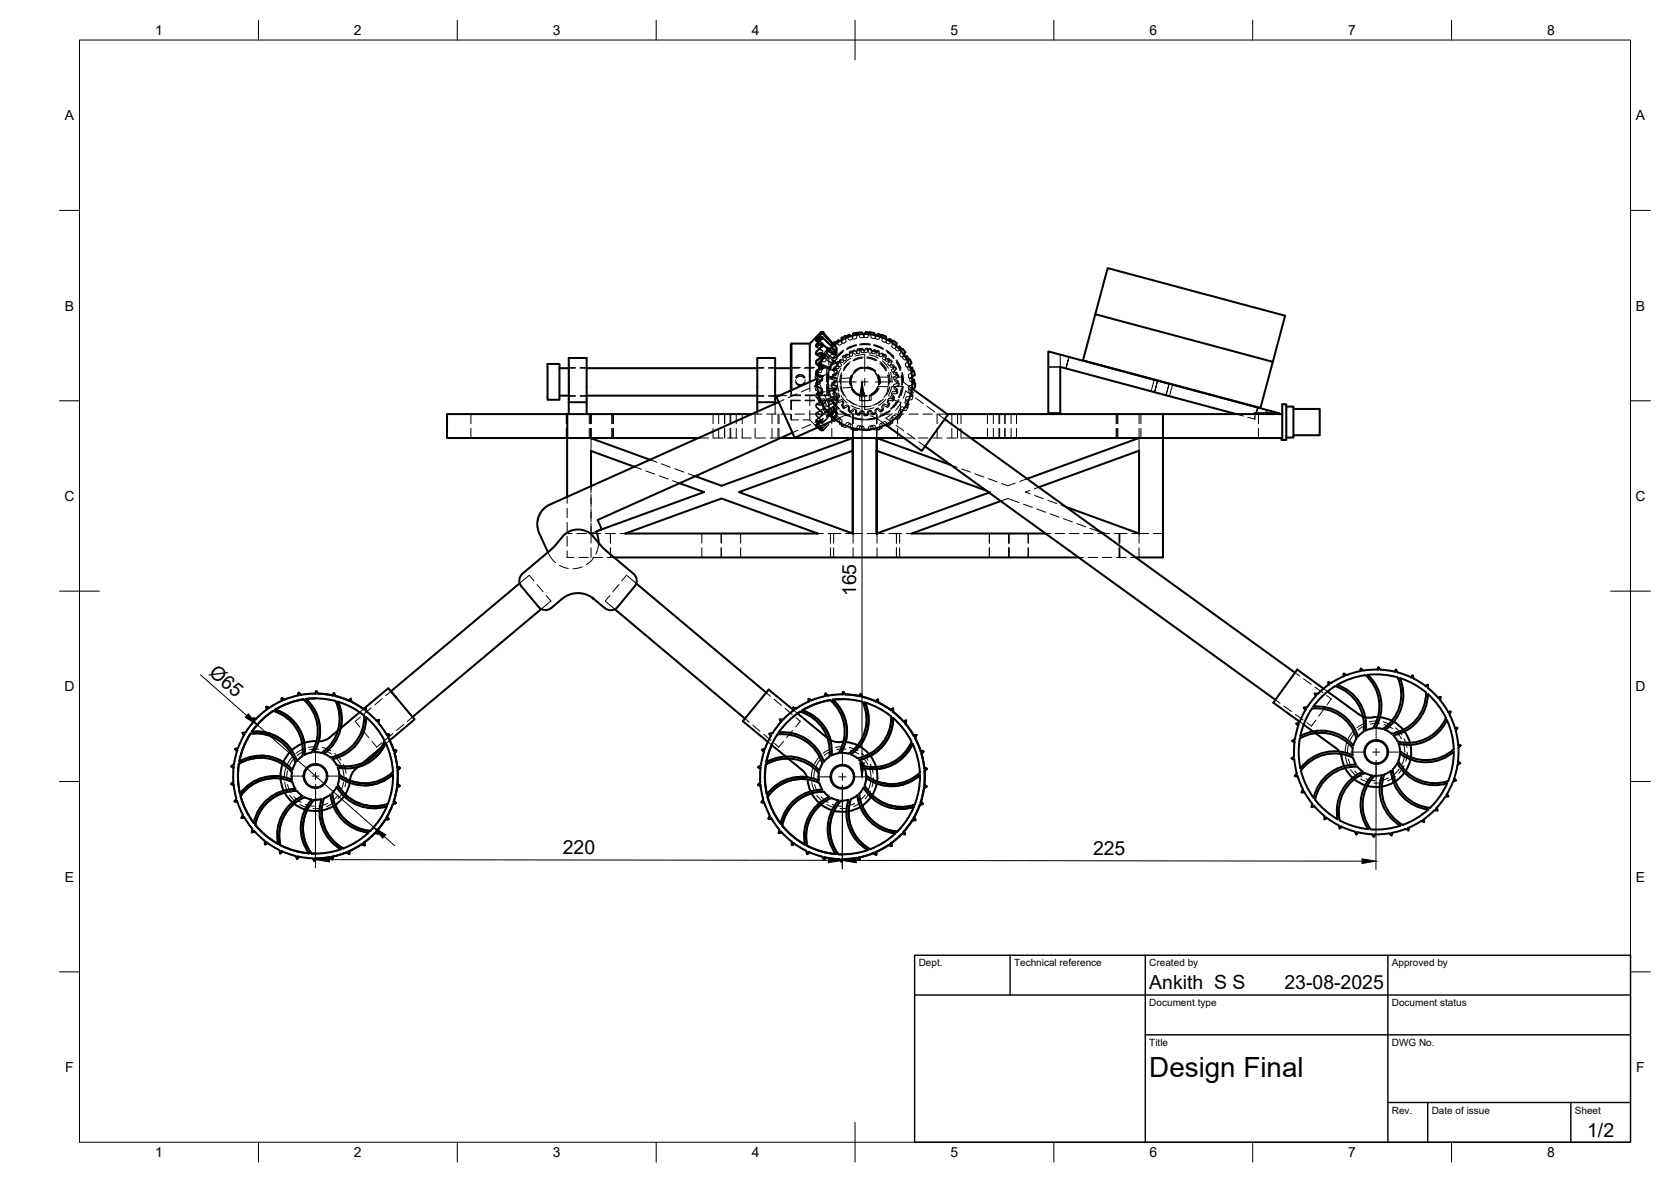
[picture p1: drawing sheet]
<svg xmlns="http://www.w3.org/2000/svg" width="420mm" height="297mm" viewBox="0 0 420 297" stroke-linecap="round" stroke-linejoin="round" font-family="sans-serif">
<defs><g id="words">
<text font-size="7" x="289" y="270.6">Design Final</text>
<g font-size="4.9">
<text x="215.3" y="149.8" transform="rotate(-90 215.3 149.8)">165</text>
<text x="52.4" y="169.3" transform="rotate(41 52.4 169.3)">Ø65</text>
<text x="141.5" y="214.7">220</text>
<text x="274.8" y="214.8">225</text>
<text x="289" y="248.5">Ankith S S</text>
<text x="323" y="248.5">23-08-2025</text>
<text x="399.1" y="285.7">1/2</text>
</g>
<g font-size="3.5">
<text x="39" y="8.8">1</text>
<text x="89" y="8.8">2</text>
<text x="139" y="8.8">3</text>
<text x="189" y="8.8">4</text>
<text x="239" y="8.8">5</text>
<text x="289" y="8.8">6</text>
<text x="339" y="8.8">7</text>
<text x="389" y="8.8">8</text>
<text x="16.3" y="30.2">A</text>
<text x="411.3" y="30.2">A</text>
<text x="16.3" y="78">B</text>
<text x="411.3" y="78">B</text>
<text x="16.2" y="125.9">C</text>
<text x="411.2" y="125.9">C</text>
<text x="16.2" y="173.7">D</text>
<text x="411.2" y="173.7">D</text>
<text x="16.3" y="221.6">E</text>
<text x="411.3" y="221.6">E</text>
<text x="16.4" y="269.4">F</text>
<text x="411.4" y="269.4">F</text>
<text x="39" y="290.8">1</text>
<text x="89" y="290.8">2</text>
<text x="139" y="290.8">3</text>
<text x="189" y="290.8">4</text>
<text x="239" y="290.8">5</text>
<text x="289" y="290.8">6</text>
<text x="339" y="290.8">7</text>
<text x="389" y="290.8">8</text>
</g>
<g font-size="2.5">
<text x="231" y="242.9">Dept.</text>
<text x="255" y="242.9">Technical reference</text>
<text x="289" y="242.9">Created by</text>
<text x="350" y="242.9">Approved by</text>
<text x="289" y="252.8">Document type</text>
<text x="350" y="252.8">Document status</text>
<text x="289" y="262.9">Title</text>
<text x="350" y="262.9">DWG No.</text>
<text x="350" y="279.9">Rev.</text>
<text x="360" y="279.9">Date of issue</text>
<text x="396" y="279.9">Sheet</text>
</g>
</g></defs>
<!-- layer: Visible -->
<g fill="none" stroke="#000" stroke-width=".51">
<path d="M275.4 79l44.6 11.9-3.1 11.6-44.6-11.9zM275.4 79l3.1-11.6 1.5 .4 43.1 11.5-3.1 11.6M137.7 91.5h3v9h-3zM140.7 92.5h2.3M140.7 99.4h2.3M147.5 92.5h42.9M147.5 99.4h42.9M194.9 92.5h3.9M194.9 99.4h1M199 86.3l-.2 .2v11.6M199 86.3v11.8M199 86.3h4.6"/>
<path d="M203.6 86.3v9.7M205.4 95.2l-10.2 4.5 4.6 10.3 10.2-4.6M205.7 92.9l-.2 .1-.2 1 .2 .2h-.1a.62 .62 0 0 1 .1-1M205.8 93l-.1 .1M206.5 83.4l-1.3 1.5 1.3-1.2v.2l-1 1.1a.4 .4 0 0 0-.2 .6l1.2-.9v.5l-1 1.1a.46 .46 0 0 0-.2 .7l1.2-.6a1.58 1.58 0 0 1-.7 1.5l-.1 .1a.64 .64 0 0 0-.4 1l1.2-.3v.8l-.7 .8a.66 .66 0 0 0-.6 .5 .66 .66 0 0 0 .2 .6h.9M206.5 83.7h.3v.2h-.3M206.5 84.7l.3 .1v.3l-.3 .1M206.5 86.4l.3 .2v.4l-.3 .1M206.5 88.7l.3 .2v.5l-.3 .1M206.5 83.4h.3M206.5 83.4l-2.9 2.9M206.6 90.1l-.4 .9 .2 .3"/>
<path d="M206.7 83.4h.1M206.8 88.8l.7 .4M206.8 86.5l1.5 1.2M206.8 83.4l3 3.3M206.8 83.7l2.9 3.1M206.8 84.8l2.4 2.4M206.9 90.1h-.3M208.4 87.6h.4M208.4 87.5l-.6 .8 .1 .3M209.4 86.3l.6-.2 .1 .4M210.8 85.5l.4 .2M210.8 85.5l-.8 .6"/>
<path d="M212.7 84.6l-.2-.1-.9 .4v.6M213.6 84.1l.4 .4M213.6 84.2l-.9 .3-.1 .4M215.6 83.8l-.2-.2-.8 .2-.2 .6M217 84l-.3-.5-.3 .1a.6 .6 0 0 0-.9 .5M218.7 83.7v-.1l-1-.1-.3 .5M218.8 83.6l-.3 .4M218.9 83.5l.3 .1a.61 .61 0 0 1 .8 .7M220.4 84.3l.4-.3 .9 .4M222.8 84.6v.7M222.8 84.6l-.9-.4-.5 .5M223.2 85.5l.4-.3 .9 .5"/>
<path d="M224.1 86l.6-.3 .8 .5M224.5 85.7v.1M225.4 86.2l-.1 .7M225.6 87.2l.5-.1 .7 .7M227 87.7l-.7 .2M227 87.7l.6 .8-.3 .7M227.5 89.5h.6l.4 .8M228 90.3a.82 .82 0 0 1 1 .5 .82 .82 0 0 1-.3 1M228.8 92.3l.5 .1 .3 .8M229.1 93.1a.83 .83 0 0 1 .8 .7 .83 .83 0 0 1-.6 .9M229.4 95.2l.4 .3 .1 .8M229.4 96l.7 .4"/>
<path d="M230.1 96.4l-.1 1-.7 .2 9.1 6.6-6.6 9.1-9.1-6.5M112.4 104.1h30.2v6h-30.2zM142.6 110.1v14.7M142.6 104.1h46.4M142.6 110.1h33M143 104.1v-3h4.5v3M143 101.1v-11.1h4.5v11.1M148.6 110.1l14.8 5.4M159.5 117.3l-10.9-4v8.9M190.4 101.1v-11.1h4.5v11.1M190.4 101.1h4.5M190.4 101.1v2.3"/>
<path d="M194.9 101.1v.3M195.8 101l-57.5 25.8a5.4 5.4 0 0 0-2.7 7.2l2.2 4.8M196.2 110.1h31.1M199.2 108.7l-48.9 22 1 2.3-1.4 .6 .5 1.4 .1 1.4M214.4 110.1v24l-28.6-10.4 28.6-10.4v-3.2l-33 12-6.6-2.4M220.4 110.1v24v-20.8M220.4 113.3l27.6 10M220.4 110.1v3.2M220.4 110.1l18.7 6.8M232.6 112.2l88.1 63.7M237.5 105.3l88.1 63.7M238.2 104.1h54.2"/>
<path d="M286.4 110.1l-28.1 10.2M292.4 104.1h30v6.5h-.2v-.5M292.4 104.1v36h-6.8M310.8 104.1l-44.2-11.9v11.6h-3v-15.5l57.9 15.5h-5.9v.3M322.4 104.1v-2.5h1v9h-1v-.5h-78.3M323.4 102.2h1.8v7.8h-1.8M325.2 102.8h6.6v6.6h-6.6M141.6 134.6l-2.9 3.4-7.3 6.2a2.25 2.25 0 0 0-.3 3.1M149 134.6l3 3.4 7.3 6.2a2.25 2.25 0 0 1 .3 3.2l-4.3 5.2a2.25 2.25 0 0 1-3.2 .2M149 134.6a5.2 5.2 0 0 0-7.3 0M157.2 134.1l24.2-8.8 24.2 8.8zM170.9 121.4l6.1 2.3-26.4 9.6"/>
<path d="M248.7 123.8l-28.3 10.3M251.6 125.9l-22.4 8.2h33.7M261.2 122.4l25.2-9.1v20.8l-18.4-6.7M276.9 133.8l.7 .3h-.3M130.7 146.6l-32.4 27.1 1.5 1.8M131.1 147.3l4.3 5.2a2.25 2.25 0 0 0 3.2 .3l2.7-2.3M136.1 153.1l-32.4 27.1M141.3 150.5a6.2 6.2 0 0 1 8 0M149.3 150.5l-.4-.3 3.2 2.7M154.4 140.1h116.8M154.6 153.1l32.7 27.5 .3-.4M160 146.6l32.7 27.5"/>
<path d="M67 177.6l.7 .3M67.7 177.9l-.8-.3 .1 .5 .2 .1-2.8 2.4M69.2 178.3a10.6 10.6 0 0 1 7.3 8.4l1.5-.4 1.6-.1M70.8 175.4l.8 .4M70.8 175.4h.1M71 176l-3.3 1.8M71.5 175.8l-.7-.4v.5l.2 .2M75.1 174.1l.6 .5M75.7 174.6l-.6-.5-.2 .5 .2 .1-3.5 1.1M76.9 175.7a10.7 10.7 0 0 1 2.1 13.3l1.9 .2a10.4 10.4 0 0 0 3.5-13M76.9 175.7a19.5 19.5 0 0 1 7.5 .5M76.9 175.7a10.5 10.5 0 0 1 3.2 10.6l1.4-.2a8.7 8.7 0 0 0 3.4-2.5"/>
<path d="M79.3 174.3l-3.6 .3M79.3 175.5l-2.4 .2M79.4 174.3l-.1-.2 .2-.4 .5 .6M79.5 173.7l.6 .6M79.5 173.7h.1M80 174.3l3.7 .5M83.7 174.8l-.1-.3 .3-.3 .4 .7M84 174.2l.3 .7M84 174.2h.1M84.3 174.9l3.6 1.2M84.3 174.9l3.5 1.3v-.3l.4-.3 .2 .8M85 176.3a19.1 19.1 0 0 1 6.6 3.6 10.4 10.4 0 0 1-8.5 10.4l-1.6-.9a10.7 10.7 0 0 0 3.5-13.1z"/>
<path d="M85 176.3a10.7 10.7 0 0 1 .7 6.7l4.7-4M88.2 175.6l.2 .8M88.4 176.4l3.2 1.9v-.2l.4-.3v.9l2.8 2.6v-.3l.5-.1-.1 .8M88.4 176.4l3 1.8M91.4 178.2l6.2-5.3 6.6 7.9-6.2 5.3M199.5 177.8h.1M199.6 178.5l-6.3-5.2-6.5 7.9 6.3 5.2M200.2 178.1l-.8-.3 .1 .5 .2 .1-2.8 2.4h-.9l.2 .5h.3l-2.3 2.9-.8 .1 .3 .5h.2l-1.5 3.3M200.5 179.3l7.5 6.2M201.2 178.8l-.6 .5M201.7 178.5a10.7 10.7 0 0 1 7.4 11.4l1.8-.6M201.7 178.5a10.7 10.7 0 0 1 7.1 7.5"/>
<path d="M203.3 175.6l.7 .4M203.3 175.6h.1M203.5 176.2l-3.3 1.8-.7-.2M204 176l-.7-.4-.1 .5 .3 .2M207.6 174.3l.6 .5M208.2 174.8l-.7-.5-.1 .5 .2 .1-3.6 1.1M208.7 175.9a10.4 10.4 0 0 1 2.2 13.4M208.8 175.9a19.5 19.5 0 0 0-7.1 2.6M208.8 175.9a19.5 19.5 0 0 0-7 2.6M209.4 175.8a10.7 10.7 0 0 1 2.1 13.4l1.9 .2a10.4 10.4 0 0 0 3.5-13 19.2 19.2 0 0 0-7.5-.6 10.7 10.7 0 0 1 3.3 10.7M211.8 175.7l-2.4 .1M211.8 174.5h.1"/>
<path d="M211.9 174.5l-.1-.2 .2-.5 .5 .7M211.9 174.5l-3.7 .3M212 173.8l.5 .7 3.7 .4-3.6-.4M212 173.8v.1M216.5 174.4l.3 .7-.4-.7-.3 .3 .1 .3M216.8 175.1l3.5 1.2M216.9 175.1l3.4 1.2M217.5 176.5a10.7 10.7 0 0 1-1.4 11M220.3 176.3v-.2l.4-.3 .2 .8M220.7 175.8l.2 .8 3.2 1.9M220.9 176.6l3.2 1.9M224 178.5v-.2l.5-.3v.9l2.8 2.5"/>
<path d="M224.5 178.1l.1 .8 2.7 2.5M328.4 178.2l-1.7 3.4M328.7 177.7l-.9 .1 .3 .5 .2-.1M329.9 178.1a10.4 10.4 0 0 1 11.2 7.5l-.8 1.7a10.7 10.7 0 0 0-13.4-2.3 19.7 19.7 0 0 1 3-6.9zM331 174.8l-2.3 2.9M331.4 174.4l-.9-.1 .2 .4 .3 .1M332.8 173.1l-6.6-4.8-6 8.3 6.6 4.8M333.8 173.8l8.9 6.3M334.3 171.9l-2.9 2.4M335.7 172.4a10.4 10.4 0 0 1 7.2 11.5l-1.5 1.2a10.7 10.7 0 0 0-11.2-7.5 19.5 19.5 0 0 1 5.5-5.2M338.1 169.9l-3.4 1.7-.8-.2 .1 .5 .2 .1M338.6 169.7l-.7-.5-.1 .5 .3 .2"/>
<path d="M342.2 168.6l-3.6 1M346.5 168.3l-.1-.2 .2-.5 .5 .7 3.7 .5-.1-.2 .3-.4 .4 .8 3.5 1.3M346.5 168.3l-3.7 .2-.6-.5-.2 .5 .2 .1M354.9 170.3l-.1-.3 .4-.3 .2 .8 3.2 2M358.6 174a10.4 10.4 0 0 1-8.7 10.4l-1.6-1M358.6 174a19.2 19.2 0 0 0-6.6-3.6 10.7 10.7 0 0 1-3.7 13M358.6 172.5v-.3l.5-.2-.1 .9 2.7 2.6M361.7 175.5l.1-.3 .5-.1-.2 .8M362.1 175.9l2.1 3.1 .1-.2h.5l-.3 .8M364.5 179.6l1.4 3.4 .1-.2 .5 .1-.5 .7 .7 3.7 .2-.2 .4 .2-.6 .6M58.5 192.9h.1M58.5 197.2v.1"/>
<path d="M58.7 196.5l-.7 .5 .5 .3 .2-.2M58.7 197.1l-.2 .2M58.7 197.1l.7 3.6M58.8 192.7l-.1 3.8M58.8 192.2l-.7 .4 .4 .3 .2-.1-.2 .1M59.6 188.5l-.2 .1M59.7 188.5l-.9 3.6M61.4 184.6h-.2M61.5 184.6l-1.6 3.3-.8 .3 .3 .4 .3-.1M61.7 184.1l-.8 .1 .3 .4h.2M62.1 198.2a10.4 10.4 0 0 1 11.4-1.6l.8 1.7a10.7 10.7 0 0 0-10.5 8.5 19.5 19.5 0 0 1-3.3-6.7zM63 184.4a10.4 10.4 0 0 1 11.3 7.3l-.8 1.8a10.7 10.7 0 0 0-13.3-2.1 19.2 19.2 0 0 1 2.8-7z"/>
<path d="M63.6 180.6h.8h-.8l.1 .4 .3 .1M64 181.1l-2.2 3M64.3 184.3l-1.3 .1M64.5 183.8a10.7 10.7 0 0 1 8.9 4.8M65.4 181.3l3.3-2.7a10.4 10.4 0 0 1 7.3 11.4l-1.3 1.2a10.7 10.7 0 0 0-11.4-7.3zM65.5 190.4a10.5 10.5 0 0 0-5.4 1.6 19.5 19.5 0 0 0 .2 7.4M65.6 189.9a10.7 10.7 0 0 1 5.7 1.6M69.1 195.5a10.4 10.4 0 0 0-8.6 4.6M70.6 195.7l.2 1.5 .5 1.5M71 192.1l-.4 1.5-.1 1.5-1.5-.1M73 188.9l-1 1.3-.8 1.3M73.4 194.1a10.4 10.4 0 0 0-13.3-2.1 19.5 19.5 0 0 0 .2 7.5"/>
<path d="M73.4 194.1v1.9a10.7 10.7 0 0 0-13.1 3.5M76 186.9l-1.4 .7-1.2 1M76.6 189.7l1.8-.6a10.4 10.4 0 0 0-2.1-13.4 19.3 19.3 0 0 0-7.1 2.6 10.7 10.7 0 0 1 7.4 11.4M84.7 197.7a10.7 10.7 0 0 0 12.6 4.9l-1.7 .4-1.6 .1M84.7 197.7l-1.1 1.6a10.4 10.4 0 0 0 9.5 9.5M84.9 192.9a10.7 10.7 0 0 0 12.1-6.2 19.5 19.5 0 0 1 1.8 7.3 10.4 10.4 0 0 1-13.5 .7zM87.9 196.7l-.4 1.5-.7 1.5a10.7 10.7 0 0 0 7.3 2.9M95.2 181.7l2.1 3.1 .1-.3h.5l-.3 .8 1.4 3.4M95.7 187.9l-4.4 3.8M96.7 186.2a19.5 19.5 0 0 0-4.6-6 10.7 10.7 0 0 1-8.5 10.6l1.1 1.5a10.4 10.4 0 0 0 12-6.1M96.9 187a10.6 10.6 0 0 1-6.8 5.7l-1.4 1.3-.5 1-.2 1.2 1.8 .5 1.8 .1M97 186.9l-.2 .2"/>
<path d="M98 186l1 2.7 .2-.2 .5 .1-.5 .7 .7 3.7 .2-.2 .5 .2-.7 .6v3.7l.1-3.8 .6-.5-.5-.2M98.8 194.6a10.7 10.7 0 0 1-13.5 .7l-.4 1.9a10.4 10.4 0 0 0 12.6 4.8M98.8 194.6a19.5 19.5 0 0 1-1.3 7.4M98.8 194.6a10.7 10.7 0 0 1-7.2 2.8M99.2 188.5l.5 .1-.5 .7 .7 3.6M99.8 197.9l-.8 3.6h.2l.4 .3-.8 .3M99.8 197.9l-.8 3.6M99.9 197.3l.2-.1 .4 .3-.7 .4M100.1 197.2l.5 .3-.8 .4M191 193v.1M191 197.4h.1M191.2 197.3l-.1 .1"/>
<path d="M191.2 193l-.2 .1M191.9 188.8h.1M192.2 188.7l-.9 3.6-.7 .5 .4 .3 .2-.2v3.8l-.7 .5 .5 .2 .2-.1 .7 3.6M192.3 188.2l-.8 .2 .4 .4 .2-.1-.2 .1M192.5 192.1a10.4 10.4 0 0 1 13.4 2.2v1.8a10.7 10.7 0 0 0-13.1 3.6 19.5 19.5 0 0 1-.3-7.6zM194 187.2l3.5 2.9M194.1 187.2l-.9 2.4-.5 1.9M194.6 198.4a10.5 10.5 0 0 1 11.4-1.7l.8 1.8a10.7 10.7 0 0 0-10.5 8.5 19.5 19.5 0 0 1-3.3-6.8zM195.4 184.6a10.4 10.4 0 0 1 11.4 7.3l-.8 1.8a10.7 10.7 0 0 0-13.4-2.2 19.3 19.3 0 0 1 2.8-6.9zM197.9 181.5l3.3-2.7a10.4 10.4 0 0 1 7.3 11.4l-1.4 1.2a10.7 10.7 0 0 0-11.3-7.3zM198 190.6a10.3 10.3 0 0 0-5.4 1.5 19.5 19.5 0 0 0 .3 7.5M198.2 190.6l3.8 3.2 .9 1.5-1.4-.1"/>
<path d="M201.6 195.8a10.4 10.4 0 0 0-8.6 4.5M203.1 195.9l.2 1.5 .5 1.5M204.1 199.4l.8 1.3 1.1 1.1M204.1 199.4a10.4 10.4 0 0 0-7.4 8.1 19.5 19.5 0 0 0 5.7 4.8M208.8 186l1.5 .5h1.1M212.1 186.4l-.7 .1M212.6 186.5l1.5 .2 1.5 .6M215.6 199.9a10.7 10.7 0 0 0 9.5 9.5M215.6 190.5l-1.6-.9a10.7 10.7 0 0 0 3.4-13.1 19.5 19.5 0 0 1 6.7 3.5 10.4 10.4 0 0 1-8.5 10.5M215.6 199.9l-1.6 .9M216.1 187.5l1.3 .9 1.1 1.1M217.1 197.9a10.7 10.7 0 0 0 12.7 4.9l-1.7 .4-1.7 .1"/>
<path d="M217.2 197.9l-1.2 1.5a10.4 10.4 0 0 0 9.6 9.6M217.4 193.1a10.7 10.7 0 0 0 12-6.2 19 19 0 0 1 1.9 7.3 10.4 10.4 0 0 1-13.5 .7M217.4 193l.4 1.9M217.4 197.3l.4-1.8a10.7 10.7 0 0 0 13.5-.7 19.3 19.3 0 0 1-1.3 7.4 10.4 10.4 0 0 1-12.6-4.8M220.4 196.9l-.4 1.6-.7 1.4a10.8 10.8 0 0 0 7.3 2.9M220.5 196.4l1.8 .5 1.9 .1M224.6 180.5a10.6 10.6 0 0 1-5.7 9.4l.8 1.4 .6 1.4M227.2 181.4l.1-.2 .5-.1-.2 .8M227.6 181.9l2.2 3.1 .1-.3h.5l-.3 .8M227.7 181.9l2.1 3M227.8 181.1l-.1 .8M229.2 186.4a10.4 10.4 0 0 1-12 6.1"/>
<path d="M229.2 186.3a19.5 19.5 0 0 0-4.7-5.9 10.7 10.7 0 0 1-8.5 10.6l1.2 1.5M229.5 187a10.7 10.7 0 0 1-9.1 6.3l.2 1.5-.1 1.6M230.1 185.5l1.4 3.4 .2-.2 .5 .1-.5 .7M230.1 185.5l1.5 3.4M230.4 184.7l-.3 .8M231.3 194.8a10.7 10.7 0 0 1-7.2 2.8M231.7 189.5l.7 3.6 .2-.1 .5 .2-.7 .5v3.8l.2-.1 .4 .3-.7 .4-.9 3.6 .3-.1 .4 .4-.9 .3M231.7 188.7l.5 .1-.5 .7M231.8 189.5l.7 3.6M232.6 193l.5 .2-.6 .5-.1 3.7M232.6 193h.1M232.7 197.4l.4 .3-.7 .4-.9 3.6"/>
<path d="M232.7 197.4h-.1M325.4 190.7l.7 3.6-.6 .7 .5 .1 .2-.2M325.6 185.8l-.8 .4 .4 .3 .3-.2-.1 3.8-.7 .5 .5 .2 .2-.1M326.2 194.9l1.4 3.5M326.7 181.6l-.8 .2 .3 .4 .3-.1-.9 3.7M326.8 185.6a10.4 10.4 0 0 1 13.3 2.3v1.9a10.7 10.7 0 0 0-13.1 3.3 19.5 19.5 0 0 1-.2-7.5zM327.6 198.4l-.4 .8h.5l.2-.3 2.1 3.1-.2 .8 .5-.1v-.2l2.7 2.6M327.8 182.1l2.4 1.7M330.7 184.2l5.1 3.7 .9 1M337.1 189.4l.9 3.1M338.2 193l.9 1.3 1 1.2M340.5 195.8l1.3 .9 1.5 .6"/>
<path d="M342.7 193.9a10.7 10.7 0 0 0-6.4 12M342.7 194l-1.4-1.3a10.4 10.4 0 0 0-10.6 8.3 19.5 19.5 0 0 0 5.7 4.9M343.2 194.3a10.4 10.4 0 0 0-6.3 11.9 19.5 19.5 0 0 0 7.2 2.2M343.2 194.3l1.8 .6a10.7 10.7 0 0 0-.9 13.5M343.3 180.3h1.8M343.4 183.6l1.8-.6a10.4 10.4 0 0 0-1.9-13.3 19.4 19.4 0 0 0-7.1 2.4 10.7 10.7 0 0 1 7.2 11.5M343.8 197.5l1.5 .3 1.6-.1M345.6 195l1.9-.2a10.7 10.7 0 0 0 4.6 12.7 19.1 19.1 0 0 1-7.4 .9 10.4 10.4 0 0 1 .9-13.4zM345.8 183a10.7 10.7 0 0 0-1.9-13.4 19.6 19.6 0 0 1 7.5 .6 10.4 10.4 0 0 1-3.7 13M345.8 183l1.9 .2M346.5 180.2l-1.4 .1M347 180.3l1.5 .3 1.5 .5"/>
<path d="M349.7 193.7a10.6 10.6 0 0 0 9.4 9.7 19.5 19.5 0 0 1-6.4 3.9 10.4 10.4 0 0 1-4.6-12.7M349.7 193.7l-1.6 .9M350.3 184.8a10.7 10.7 0 0 0 8.7-10.4 19.4 19.4 0 0 1 4.6 6 10.4 10.4 0 0 1-12.2 5.9l-1-1.5M350.4 196.6l-1.4 .7-1.5 .4M350.5 181.4l1.2 .9 1.1 1.1M351.7 186.9l.3 1.9a10.4 10.4 0 0 0 13.5-.5 19.5 19.5 0 0 0-1.7-7.3 10.7 10.7 0 0 1-12.1 5.9M353.1 194.2l-1 1.2-1.2 .9M353.2 183.8l.8 1.4 .5 1.5M354.6 190.8l-.4 1.5-.8 1.4M354.7 187.2l.1 1.5-.1 1.6M363.7 199.8l.3-.1 .2 .5h-.8M364.1 196.3a10.4 10.4 0 0 1-12.5-5.1l.4-1.8a10.7 10.7 0 0 0 13.5-.5 19.5 19.5 0 0 1-1.4 7.4"/>
<path d="M365.5 195.8h.3l.4 .3-.8 .3-1.7 3.3M366.5 192.2l-.9 3.6M366.7 187.9l-.1 3.7 .2-.1 .4 .3-.7 .4M59.4 200.8l-.5 .6 .5 .1 .2-.2 1.5 3.4-.4 .8h.5l.1-.2M59.4 201.5h.1M59.6 201.3l-.1 .2M60.5 200.1a19.5 19.5 0 0 0 3.3 6.7M61.3 205.3l-.1 .2h-.5M61.3 205.2l2.2 3.1M63.5 208.4l-.2 .8 .5-.2v-.2v.2l-.5 .2M63.9 208.8l2.7 2.5M66.6 211.4v.8l.5-.2v-.3"/>
<path d="M67.1 211.7l3.2 1.9M67.1 211.7v.3l-.5 .2M70.3 213.6l.1 .9 .4-.3v-.3M70.8 213.9l3.5 1.2 .4 .8 .3-.4-.1-.2M70.8 213.9l.1 .3-.4 .2M73.5 202.4l.9-.8 2.2-1.2 1.8 .5a10.7 10.7 0 0 0-.7 13.5 19.5 19.5 0 0 1-7.2-2 10.4 10.4 0 0 1 3-10zM73.5 201.6l-1.1-1.1-.8-1.3a10.4 10.4 0 0 0-7.4 8.1 10.4 10.4 0 0 1 10.5-8.5l1.4 1.2a10.7 10.7 0 0 0-6.2 12.1 19.7 19.7 0 0 1-5.7-4.8M74.7 215.9h.1M76.7 203.4l-1.5-.6-1.3-.8a10.5 10.5 0 0 0-3.4 10.4M77.2 203.6l1.6 .2h1.5M77.2 203.6a10.4 10.4 0 0 0 1.1 10.9M78.3 214.5h1"/>
<path d="M78.6 215.7l.5 .7 .3-.5-.2-.2M78.6 215.7l-3.7-.5 .1 .3-.3 .4M79 201a10.4 10.4 0 0 0-.7 13.5M79.1 216.4h.1M79.2 215.7l.2 .2-.3 .5M80.9 200.8a10.7 10.7 0 0 0 4.8 12.6 19.5 19.5 0 0 1-7.4 1.1M80.9 200.8l-1.9 .2M81.5 200.6a10.4 10.4 0 0 0 4.8 12.6M81.5 200.6l1.6-.9a10.7 10.7 0 0 0 9.6 9.5 19.5 19.5 0 0 1-6.4 4M82.9 215.4l-3.6 .3M82.9 215.4l-3.7 .3M83.5 215.3l.2 .2-.2 .5-.6-.6"/>
<path d="M83.5 215.3l3.6-1.1zM83.5 215.3l.2 .2-.1 .4M83.8 202.6l-1.4 .7-1.5 .4a10.5 10.5 0 0 0 5.4 9.5M86.5 200.1l-1 1.2-1.2 1a10.5 10.5 0 0 0 8.8 6.5M87.6 214l.3 .1-.1 .5-.7-.4M87.7 214l.2 .1-.1 .5M87.8 214.6h.1M90.9 212.2l-3.3 1.8M90.9 212.2l-3.2 1.8M91.4 211.8l.3 .1v.5l-.8-.2M91.4 211.8l.3 .1v.5M91.7 212.4h.1"/>
<path d="M94.2 209.4l-2.8 2.4M94.6 209h.3l.2 .5-.9-.1M94.6 209h.3l.1 .5M96.9 206l-2.3 2.9M97.2 205.5h.3l.2 .4-.8 .1M97.3 202.6a19.5 19.5 0 0 1-4.2 6.2M97.5 205.5l.2 .4-.8 .1M98.8 202.1l-1.6 3.4 1.6-3.4M99.2 201.5h.1M99.3 201.5l.3 .3-.8 .3M191.9 200.9l-.5 .7 .5 .1 .2-.2M192.1 201.6l-.2 .1"/>
<path d="M192.1 201.5l1.4 3.4-.3 .8h.5l.1-.2M193 200.2a19.5 19.5 0 0 0 3.3 6.7M193.8 205.4l2.2 3.1M193.8 205.5v.2h-.5M195.9 208.5l-.1 .9 .5-.1v-.3M196.4 209l2.7 2.5v.9l.4-.2v-.3l3.2 1.9M196.4 209l-.1 .3h-.5M199.1 212.4h.1M199.4 202.1a10.4 10.4 0 0 1 7.7-3.1l1.4 1.2a10.7 10.7 0 0 0-6.1 12.1 19.6 19.6 0 0 1-5.8-4.8 10.4 10.4 0 0 1 2.8-5.4zM199.6 211.9v.3l-.5 .2M202.7 213.8l.2 .9 .4-.4v-.2M203.3 214.1l3.5 1.2 .3 .8 .4-.4-.1-.3 3.7 .5 .5 .7 .2-.5-.1-.2"/>
<path d="M203.3 214.1l.1 .2-.4 .3M207.2 216v.1M207.4 215.5l.1 .2-.3 .4M209.2 203.6l-1.5-.6-1.3-.8a10.5 10.5 0 0 0-3.4 10.4 19.1 19.1 0 0 0 7.2 2 19.7 19.7 0 0 1-7.2-2M209.7 203.8l1.6 .2h1.5M209.8 203.8a10.3 10.3 0 0 0 1 10.9h1M210.9 201.1a10.7 10.7 0 0 0-.7 13.5M210.9 201.1l-1.8-.5a10.4 10.4 0 0 0-6.2 12M213.4 203.9a10.4 10.4 0 0 0 5.4 9.5M214 200.8a10.4 10.4 0 0 0 4.8 12.6M215.4 215.6l-3.7 .3 .2 .2-.3 .4M215.4 215.6l-3.6 .3"/>
<path d="M216.3 202.8l-1.4 .7-1.5 .4M216.8 202.5a10.4 10.4 0 0 0 8.8 6.5M218.2 213.6a19.5 19.5 0 0 1-7.4 1.1 10.4 10.4 0 0 1 .7-13.5l1.9-.2a10.6 10.6 0 0 0 4.8 12.6M219 200.3l-1 1.2-1.2 1M219.6 214.4l-3.5 1.1 .1 .2-.2 .4M220.1 214.2l.2 .1v.5l-.7-.4-3.6 1.1 .2 .2-.2 .5-.6-.6M223.4 212.4l-3.2 1.8 .2 .1-.1 .5M223.4 212.4l-3.2 1.8M223.9 212l.2 .1 .1 .5-.8-.2M225.2 209.4a19.5 19.5 0 0 1-6.4 4M226.7 209.6l-2.8 2.4 .3 .1v.5M226.8 209.6l-2.9 2.4"/>
<path d="M229.4 206.1l-2.3 3.1h.3l.1 .5-.8-.1M229.4 206.1l-2.2 3.1h.2l.1 .5M229.8 202.8a19.5 19.5 0 0 1-4.2 6.2M229.9 205.6l.4 .5-.9 .1 .8-.1-.3-.5-.2 .1M231.3 202.3l-1.6 3.3M231.7 201.7l.4 .3-.8 .3M330.3 200.5a20 20 0 0 1-3.2-6.8 10.4 10.4 0 0 1 13.1-3.3l.7 1.8a10.7 10.7 0 0 0-10.6 8.3M333 205.1v.8l.5-.2v-.2l3.2 1.9M336.6 207.4l.2 .9 .4-.3v-.3l3.5 1.3 .3 .7 .4-.3-.2-.3 3.8 .6 .4 .6 .3-.4-.2-.2 3.8-.3M357.3 206.3l-3.3 1.8 .2 .1v.5l-.7-.4-3.6 1 .2 .2-.2 .5-.6-.6M359.6 203a19.2 19.2 0 0 0 4.3-6.2 10.7 10.7 0 0 1-12.6-5l-1.1 1.5a10.4 10.4 0 0 0 9.4 9.7M363.4 200.2l-2.3 3h.3l.1 .5-.8-.1-2.9 2.4 .3 .1v.5l-.8-.3"/>
<circle cx="217.4" cy="96" r="12"/>
<circle cx="79.3" cy="195" r="2.85"/>
<circle cx="79.3" cy="195" r="3"/>
<circle cx="211.8" cy="195.2" r="3"/>
<circle cx="211.8" cy="195.2" r="2.85"/>
<circle cx="346" cy="189" r="2.85"/>
<circle cx="346" cy="189" r="3"/>
</g>
<!-- layer: Hidden -->
<g fill="none" stroke="#000" stroke-width=".25">
<path d="M143 91.5v9M143 92.5h1.7M143 99.4h1.7M143.1 99.6h1.6M143.1 92.4h1.6M145.9 92.5h1.6M145.9 99.4h1.6M145.9 99.6h1.6M145.9 92.4h1.6M190.4 92.5h1.7M190.4 99.4h1.7M190.4 99.6h1.7"/>
<path d="M190.4 92.4h1.7M193.3 92.5h1.6M193.3 99.4h1.6M193.3 99.6h1.6M193.3 92.4h1.6M195.9 99.4h1.8M198.8 98.1v1.2M198.8 92.5h2.2M198.8 92.2l.2 .1h2.3M198.9 99.4h2.4M199 98.1v1.3M199 99.4h2.3"/>
<path d="M199 99.4l-.2 .2M200 94.9l.5-.6 .6-.2 .8 .2 .5 .6M200 96l.5 .6 .6 .2 .7-.2 .6-.6M200 95.4v.3M200.2 94.9l.3-.4 .7-.3 .6 .2 .5 .5M200.2 96l.4 .4 .5 .2 .7-.1 .5-.5M200.4 99l-2.2 1M201.3 99.3h-2.3l-.2 .1M202.2 92.5h2.3M202.2 95.1l-.5-.5h-.6l-.9 .5M202.3 96.2l-.3 .5-.6 .3-.7-.2-.5-.5M202.4 99.3h2.4"/>
<path d="M202.4 99.4h2.4M202.4 92.3h2.4M202.4 95.4v.3M202.5 99.4h2.4M203.6 99.6v2.3M203.6 96v2.4M203.6 97.5l-2.1 1M204.7 97l1.4-.6 .7 1.7M205.2 88.9l.1 .3 .9-.2h.6v.6l-.3 .2M205.2 91.2l.1 .5 1.4 .1M205.2 93.9l.1 .5 1.5 .5v.7l-.3 .2M205.2 96.7l.1 .5 1.5 .9v.6l-.3 .2"/>
<path d="M205.2 99.4l.2 .6 1.4 1-.1 .7M205.2 84.9l1.7 1.5M205.2 85.7l1.7 1.4M205.2 87.2l1.7 1.1M205.2 87l1.7 1.2M205.3 89.2l1.6 .9M205.3 89l1.6 .9M205.3 91.4l1.6 .6M205.3 91.7l1.6 .5M205.4 94.2l1.5 .2M205.4 94.4l1.5 .2M205.6 94.4l1.5 .2"/>
<path d="M205.6 94.2l1.5 .2M205.7 93.1l-.2 .1M205.7 92.5h2.2v2.9M206 99.3h2.2l.2 .1M206 99.4h2.2M206 92.3h2.2M206.3 91.4l.2 .1v.9l-.7 .6M206.4 91.3l.7 .7-.1 .6-.2 .2-1.1 .1M206.5 83.4l-1.3 1.5 .6-.5a.77 .77 0 0 1 1-.5l-.3 .1M206.5 83.9l-1.3 1.7M206.5 85.3l.3-.1v-.3l-.3-.1-1.3 .9 1.7 1.3M206.5 85.2l-1.3 1.7 .1 .3 1.1-.6h.4v.6l-.3 .1"/>
<path d="M206.5 87.1l-1.3 1.7M206.5 89.5l-.1 .4-1.1 1-.1 .3M206.5 91.5l.3 .1v.7l-.8 .8-.6 .3-.2 .4M206.5 94.5l.3 .2v.7l-.3 .1-.1 .4-1.1 .4-.1 .3M206.5 97.7l.3 .1v.7l-.3 .1v.3l-1.2 .2-.1 .2M206.7 91.8l.1 .7-.3 .2M206.7 91.8l2 .7M206.7 91.6l2 .7M206.8 89l1.3 .8M206.8 98.8l-.6 .2M206.8 86.7l1.4 1.1M206.8 83.4l-.3 .1"/>
<path d="M206.8 84.9l1.4 1.3M206.8 83.8l1.5 1.5M206.9 98.7l-1.6 .4M206.9 98.5l-1.5 .3M207.3 99.2l1 2.2M207.5 89.2l2.9 1.9v.6M207.5 98.4l-1.4 .4M207.8 87.2l1.7 1.5M207.8 87.7l1.7 1.4M207.8 87.8l1.7 1.4M207.9 96.6v2.8h-1.8M207.9 97.1l.5 2.3"/>
<path d="M207.9 89l1.6 1.2M207.9 88.9l1.6 1.2M207.9 88.6l.5 .9-.2 .6-.3 .1-1-.1M207.9 90.6l1.7 .9M207.9 90.5l1.7 .9M208 92.6l1.6 .5M208 92.4l1.6 .6M208.1 97.1l.5 2.2M208.1 95.1l.1 .2M208.1 93.6l-.3 2.4M208.1 94.6l1.6 .2M208.1 94.7l1.6 .2"/>
<path d="M208.2 96.4l.1 1.2M208.2 94.2l-.1 2.4M208.2 97.7l.7 2.3M208.2 95.3v1.2M208.2 96.5v2.9M208.2 92.3v3M208.2 99.4l.2 .2M208.3 87.7l2.1 1.8v.6M208.3 94.8l1.5 .1M208.3 93.7l-.3 2.3M208.3 94.6l1.5 .2M208.3 97.6l-.1 .2"/>
<path d="M208.4 94.3l-.1 2.3M208.4 93.7l-3 1.5M208.4 97.7l.7 2.2M208.4 96.5v2.4M208.4 92.9v2.4M208.4 92.2l-.2 .1M209 87.1l1.4 1.3M209.1 86.2l1.3 1.5M209.1 88.5l1.3 1.1-.9 .5 .1-.4 .8-.9M209.1 90.5l1.3 .8M209.2 96.7l-.3 .1 .1 .4 .3 .1M209.2 87.2l1.2 1.2v.4"/>
<path d="M209.3 94.6l-.3 .1-.1 .5 .3 .1M209.4 96.1l-.3 .1v.4l.3 .1M209.4 86.3l-.2 .3a.65 .65 0 0 0 .1 .9l.2 .5-.4 .5-.3 .1-.6-.2a.46 .46 0 0 0-.7 0l-.5 .6 .7 1.1v.4l-.4 .5-1.3-.1-.4 .9 1 1-.1 .6-.2 .2-1.2 .3-.1 1 1.2 .7v.7l-1.2 .8v.7a.66 .66 0 0 0 .9 .5h.5l.3 .6-.1 .3-.4 .3a.65 .65 0 0 0-.5 .8l.2 .5a.68 .68 0 0 0 .9 .3l.6-.1 .4 .5-.8 1.4 .6 .8 1.4-.4 .5 .5-.4 1.5M209.5 90.9l-1 2.2M209.5 98.2l.1 .4 .8 .6M209.5 96.4l.2 .4 .7 .4M209.5 94.6l.1 .3 .8 .3M209.5 92.8l.1 .3 .8 .1-.5-.3M209.5 91.3l.1 .2 .8-.2M209.6 90.4l-1.2 2.1M209.6 99.6l-1.6 .7M209.6 99.7l-1.6 .8"/>
<path d="M209.6 94l-.3 .1v.4l.2 .2M209.6 98.7l-.2 .2 .1 .4h.3M209.6 91l-.9 2.1M209.6 97.9l-1.5 .3M209.6 98l-1.5 .4M209.7 86.8l.7 .8M209.7 98.1l-.2 .2 .1 .4h.3M209.7 90.5l-1.1 2.1M209.8 86.7l.6 .7-2.3-2.5 2.3 2.7M209.8 92.6l-.3 .1-.1 .4 .2 .1M209.8 92.8l.6 .2M210.1 86.5l.3 .9-.4 .5-.4 .1-.8-.4"/>
<path d="M210.1 97.8l-1.4 .4M210.2 98l-2.2 .5M210.3 87.8l-.8 .9 .9-.8-.1 .1-.8 .7zM210.4 92.1h-.3l-.2 .3 .2 .3M210.4 87.7l-2 2v2.1M210.4 88l-.9 1.1 .9-.6M210.4 90.1l-.8 .8-.1 .4 .9-.1M210.4 91.7l-.9 .9 .1 .4h.8M210.4 93.6l-.9 .7 .1 .4 .8 .3v.7M210.4 95.7l-.9 .4 .1 .5 .8 .5v.6M210.4 97.7l-.9 .3 .1 .4 .8 .8M210.4 99.7h-.9l.1 .4 .8 .9"/>
<path d="M210.4 99.7l-.9 .1 .1 .4 .8 .8M210.4 97.7v.2l-.8 .1-.1 .2M210.4 95.7v.1l-.7 .3-.2 .3M210.4 93.6l-.9 .9M210.4 91.7l-.9 1.1M210.4 90.1l-.9 1.1M210.4 88.8l-.7 .9a.22 .22 0 0 0-.2 .4 .21 .21 0 0 0 .4-.1l.5-.2M210.4 88l-.9 1.2 .9-.6M210.4 87.6v.4M210.4 93v.6M210.4 99.2v.5M210.4 99.9h.1"/>
<path d="M210.4 99.7l-1.9 .9M210.4 99.9l-1.9 .9M210.5 96l.4 2.3M210.6 95.2l-2.4 .1M210.7 97.5l-2.4 .1M210.9 90.9l-.3-.1-.2 .3 .1 .3M211.1 99.5l-.9 .8-1.8 .8v3M211.3 97.1l.8 2.2M211.4 90.7l-.9 1.1-1.1 1.2M211.4 92.5l-.8 2.3M211.5 99.4l.7 1.1 .8 .8M211.6 90.4l-.3-.1-.3 .3 .1 .3"/>
<path d="M211.6 93.6l-.5 2.4M211.6 85.5l.1 .8-.5 .4-1.2-.6M211.6 94.3l-.2 1.5 .1 2.6M211.6 94.2l-.2 2.4M211.6 97.7l1.1 2.1M211.9 88.3l-1.7 1.7M212 88.5l-1.7 1.6M212.1 88l-1.8 1.5M212.2 88.1l-1.8 1.5M212.4 89.4l-.2-.1-.4 .2 .1 .3M212.6 84.9l.1 .9-.5 .4-.3 .1-.7-.6M213.1 89.1l-.2-.2-.4 .3 .1 .3"/>
<path d="M213.5 91.3l-1.4 1.8M213.6 91.4l-1.1 1.1-.4 .7M213.8 90.9l-1.7 1.7M213.8 96l.3 1.3 .6 1M214 90l-1.9 1.6M214 96l.2 1.3 .6 .9M214 94.3l-.4 1.3 .1 1M214.1 97.7l.7 1 1.4 .9v-.2l-1-.5-.8-1M214.1 94.5l-.3 1 .1 1.4M214.2 94.5l-.4 1.3 .2 1M214.2 88.4l-.2-.2-.4 .2v.3M214.2 95l-2.4 .1"/>
<path d="M214.2 88.6l-2 1.3M214.3 94.7l-.3 1 .2 1.4M214.3 97.4l-2.4 .1M214.4 97.9l.8 .9 1.4 .8M214.4 84.4v.7l-.7 .4-.3-.1-.7-.8M214.8 98.1l.8 .9 1 .4v.2M215 86.8l-2.2 .9M215 88.2l-.2-.2h-.2l-.2 .1v.3M215.1 86.9l-2.2 .9M215.3 86.6l-2.2 .8M215.4 86.8l-2.2 .8M215.5 84.1l-.1 .8-.6 .3h-.3l-.5-.7"/>
<path d="M215.6 92.9l-1 .8-.6 1M215.6 99.1l1.4 .5 1.1-.1M215.6 83.8l.8 1.1 .7-.1 .3-.8M215.7 93l-.9 .8-.6 1M215.7 99l1.3 .4h1M216.2 87.8l-.2-.2-.4 .1-.1 .3M216.2 99.6v1.1h2.4v-1.1M216.5 86.6l2.3 .1M216.5 86.4l2.4 .1M216.7 89.8l-2.2 .8M216.8 92.4h1.3l1.1 .5M216.8 92.3l-1 .3-1.1 .7"/>
<path d="M216.8 92.6h1.3l1 .4M216.8 90l-2.3 .7M216.8 92.4l-1.2 .5-.9 .6M216.8 92.5l-1.2 .5-.8 .7M216.9 92.3l-1.1 .4-1 .8M217 84l.2 .7 .3 .1h.7l.3-.8M217 87.8h-.7l-.1 .9-.4 .2-.8-.7-.6 .2v.8l-.4 .4-.9-.5-.5 .4 .2 .8-.3 .4-.9-.3-.5 .5 .4 1-.3 .3-.8-.1-.3 .6 .6 .6-.1 .5-1 .2-.1 .7 .7 .4 .1 .5-.9 .5v.6l.8 .3 .2 .2v.4l-.7 .5 .2 .6 .9 .1 .2 .3-.5 .9 .3 .6 .9-.2 .3 .3-.3 1 .5 .4 .7-.3 .4 .1 .1 .3-.1 .8 .6 .3 .6-.6 .6 .2 .1 .9 .6 .2 .5-.7h.5l.5 1.1 .4 .1M217 87.8l.5 .8h.5l.4-.8 .7 .1 .3 .9 .4 .1 .6-.7 .6 .3 .1 1 .5 .1 .7-.4 .5 .4-.2 .9 .3 .3 .9-.3 .4 .5-.4 1 .3 .3h.9l.3 .5-.7 .6 .1 .5 .1 .2 .9 .1 .1 .6-.8 .6v.5l.8 .4v.6l-.9 .4-.1 .4 .7 .6-.2 .6h-.8l-.3 .4 .5 .9-.4 .5-1-.1-.2 .4 .3 .8-.5 .5-.9-.4-.3 .3 .1 .9-.6 .3-.8-.6-.4 .2-.1 .9-.6 .1M217 87.8l-.2-.3-.4 .1-.1 .2M217.1 89.7l-2.3 .6M217.4 89.1l-2.3 .4M217.6 87.7l.6 .1 .3 .8 .2 .1h.4l.5-.7 .6 .3 .1 .8 .4 .3 .8-.6 .6 .4-.2 .9 .3 .3 1-.3 .4 .5-.4 .9 .4 .3 .8-.1 .3 .6-.5 .7 .1 .4 1 .2 .1 .6-.7 .5v.5l.9 .4v.7l-.8 .3-.1 .2v.4l.7 .5-.1 .6-.9 .1-.2 .5 .5 .8-.3 .5-.9-.1-.3 .3 .4 1-.4 .4-.8-.3-.4 .2-.1 .2 .2 .9-.6 .3-.7-.5-.5 .1-.1 1-.6 .2-.6-.7-.5 .1-.3 1.1-.5 .1"/>
<path d="M217.6 87.7l-.5 .9h-.5l-.4-.8-.7 .2-.2 .9-.5 .1-.6-.6-.6 .3-.1 1-.4 .2-.7-.5-.5 .4 .3 .9-.4 .4-.9-.2-.4 .5 .5 .9-.3 .4-.9-.1-.2 .6 .7 .6-.1 .4-.9 .4-.1 .7 .8 .4v.6l-.8 .4 .1 .6 .8 .2 .1 .2 .1 .4-.7 .6 .2 .6 1.1 .1 .1 .4-.5 .7 .4 .6 1-.2 .3 .4-.3 .8 .5 .4 .8-.4 .5 .3-.1 .9 .6 .3 .8-.7 .4 .3 .1 .8 .7 .1M217.6 87.7l.1-.2h.2h.2l.1 .3M217.7 88l-2.4 .2M217.9 89.7l2.3 .6M218 92.3l1 .3 1 .7M218 90l2.3 .7M218 92.4l1.2 .5 .8 .7M218 92.4l1.3 .4 .8 .6M218 92.2l1.1 .3 1.1 .7M218.3 89.8l2.2 .8M218.4 87.8l.1-.2h.3h.2l.1 .3M218.5 86.6l-2.3 .1"/>
<path d="M218.5 86.4l-2.3 .1M218.6 89.2l1.2 .3 1.1 .5M218.7 83.7l.3 1.1 .2 .2h.7l.5-.7M218.9 88.1l2.2 .8M219.6 86.8l2.2 .8M219.6 88l.2-.2 .4 .2v.3M219.7 86.6l2.2 .8M220 86.9l2.1 .9M220 84.3l.1 .6 .2 .3h.7l.4-.5M220 86.8l2.2 .9M220 93.8l.7 1.1 .2 1.1M220.2 93.7l.6 1.2 .2 1.1"/>
<path d="M220.4 88.2l.2-.2 .2 .1 .2 .1v.3M220.6 97.1l-.4 .9-1.1 .9M220.7 94.6l.3 1.4-.1 .9M220.7 97.8l-.8 .9-.9 .6v.2M220.7 97.7l-.7 1-1.4 .9v-.2l.9-.5 .9-.9M220.7 94.3l.4 1.3v1M220.8 94.8h2.4M220.8 94.4l.3 .9v1.4M220.9 94.1l.5 1.3v1M221 97.6l-.6 .9-1.4 1 .1 1.1-2.4 .1-.1-1.1M221.2 91.4l1.1 1.1 .4 .7M221.2 90.9l1.7 1.7"/>
<path d="M221.5 91.3l.7 .7 .7 1.1M221.5 88.8l.3-.1 .3 .2v.3M221.7 84.4l.1 1.4 .8 .2 .6-.5M221.8 90.7l1.6 1.8M222.1 89.5l1.7 1.7M222.3 89.2l.2-.2 .3 .3v.3M222.8 88.1l1.8 1.5M222.8 85.3l-.1 .6 .2 .3 .6 .2 .6-.4M222.9 88l1.8 1.5M223.1 88.5l1.6 1.6M223.2 97.2h-2.4l-.8 1.3-.8 .6M223.2 94.3l.2 1.5-.1 2.6"/>
<path d="M223.2 88.3l1.7 1.7M223.2 90.1l.4 .1 .1 .1-.1 .3M223.4 97.7l-.4 1.1-.7 1M223.4 94.2l.2 2.4M223.4 93.6l.5 2.4M223.7 99.5l.9 .8 1.8 .8v3M223.8 97.1l-.9 2.2M223.8 90.5h.3l.3 .3-.2 .2M223.9 93.6l.4 2.4M224.2 97.1l-.8 2.3M224.3 97.2h2.4M224.3 94.8h2.4"/>
<path d="M224.4 91.7h.3l.2 .3-.2 .3M224.5 92.2l.5 1.3 .9 1.2M224.5 85.8l-.2 1.4 .5 .4 .8-.4M224.7 99.7l.2 .1-.1 .3-.1 .2-.3-.1M225 92.3h.3l.1 .4-.1 .1M225.3 93.6h.2l.1 .3 .1 .2-.3 .1M225.3 90.5l1.1 2.1M225.3 86.9l-.2 .6 .1 .3 .4 .4 .7-.3M225.4 91l.9 2.1M225.4 90.4l1.1 2.1M225.4 97.7l.3 .2-.1 .2-.1 .2h-.2M225.5 98.3l.2 .2-.1 .4h-.3"/>
<path d="M225.5 90.9l1 2.2M225.6 95.6l.3 .1v.5l-.3 .1M225.7 94.2l.3 .1v.4l-.2 .1M225.8 96.3l.3 .1v.2v.2l-.3 .1M226.6 94.3l.2 2.3M226.6 97.7l-.7 2.2M226.7 95.6l2.6 2-.6 .2-.2 .5v.3l1.1 .9-.3 .9-1.5 .2-.3 .7 .8 1-.5 .9-1.3-.3-.5 .4-.1 .3 .5 1.2-.7 .7-1.2-.6h-.2l-.5 .5 .1 1.3-.8 .5-1-.9h-.3l-.5 .3-.1 .9a.49 .49 0 0 1-.2 .5 .49 .49 0 0 1-.5 0h-.5l-.6-.8-.3-.2-.7 .2-.2 .9-1.3 .1-.3-1-.8-.2-.9 1.1-1-.2-.1-1.3-.5-.4h-.4l-1 .9-.8-.5 .2-1.4-.5-.4-1.5 .5-.7-.7 .6-1.1-.3-.7-.4-.1-1.2 .3-.5-.9 .8-1-.2-.7-1.5-.2-.3-1 1-.8 .1-.6-.3-.3-1.2-.4-.1-1 1.3-.5 .1-.7-.1-.2-.9-.5 1 .3v1l-1.2 .5-.1 .8 1.3 .9v.9l-1.2 .3-.1 .5 .2 .4 1.1 .9v.9l-1.2-.1-.1 .4 1.3 1.5v.8l-1.1-.5-.2 .1v.3l1.3 1.5v.6l-1.2-.7-.1 .2 1.3 1.6v.4l-1.3-1 1.3 1.5h.3M226.7 93.7l.3 2.3M226.7 94.8l.1 1.3M226.7 97.2l.2 .1M226.8 97.7l-.7 2.3M226.8 94.2l.1 2.4"/>
<path d="M226.8 87.8h.1M226.8 95.9l-.1 1.3M226.8 87.8l-.6 1.4 .5 .5 .8-.2M226.9 94.6l-.2 .2M226.9 93.6l.3 2.4M226.9 97.1l-.5 2.2M227.1 97.1l-.5 2.3M227.3 89.2l-.4 .4 .1 .4 .4 .4 .6-.1M228.5 90.3l-.9 1.3 .4 .7h.8M228.5 90.3h.1M228.7 91.8l-.5 .5 .1 .5 .2 .3h.6M229.3 99.3l-1.6-1.1-.6 1.9"/>
<path d="M229.3 94.7l-.4 .2-.2 .4 .1 .5 .6 .2M229.6 93.2v.2l-1.2 .8 .1 .7 .9 .3M229.9 96.3l-.2 .3-1.2 .4-.1 .8 1.2 .8-.3 1-1.4 .2-.3 .7 .5 .4a.63 .63 0 0 1 .4 .8l-.4 .7-1.2-.2-.4 .2-.3 .6 .6 1.1-.6 .7M229.9 96.3h.1M266.6 89.1v3.1h-3M268 92.6l.8-2.9-.8 2.9M290.2 95.4l-.8 2.9M290.3 98.6l.8-2.9-.8 2.9M294 96.4l-.8 2.9M294.8 96.7l-.8 2.9M112.4 104.1v2.4M112.4 107.7v2.4"/>
<path d="M112.5 104.1v2.4M112.5 107.7v2.4M118.4 104.1v2.4M118.4 107.7v2.4M142.4 104.1v2.4M142.4 107.7v2.4M142.6 104.1v2.4M142.6 107.7v2.4M148.2 104.1v2.4M148.2 107.7v2.4M148.4 104.1v2.4M148.4 107.7v2.4"/>
<path d="M148.5 104.1v2.4M148.5 107.7v2.4M148.6 117.1v2.4M148.6 104.1v2.4M148.6 107.7v8.2M153.8 104.1v2.4M153.8 107.7v2.4M153.9 104.1v2.4M153.9 107.7v2.4M154.2 104.1v2.4M154.2 107.7v2.4M154.3 104.1v2.4"/>
<path d="M154.3 107.7v2.4M159.5 117.3l1.8 .6M162.4 118.3l2.2 .9M163.4 115.5l1.8 .7M165.7 119.6l2.3 .8M166.3 116.6l2.3 .8M169.7 117.8l2.2 .8M173 119l1.8 .7M175.6 110.1h2.6M179.3 104.1v2.4M179.3 107.7v2.4M179.4 110.1h2.4"/>
<path d="M180.7 104.1v2.4M180.7 107.7v2.4M182.2 104.1v2.4M182.2 107.7v2.4M182.9 110.1h2.4M183.6 104.1v2.4M183.6 107.7v2.4M183.7 104.1v2.4M183.7 107.7v2.4M185.1 104.1v2.4M185.1 107.7v2.4M186.5 110.1h2.4"/>
<path d="M186.6 104.1v2.4M186.6 107.7v2.4M189 104.1h2.6M189.9 104.1v2.4M189.9 107.7v2.4M190.1 110.1h2.4M190.4 103.4v.7M192.8 104.1h2.4M193.7 110.1h2.5M194.1 104.1v2.4M194.1 107.7v2.4M194.9 101.4v2.7"/>
<path d="M195.6 104.1v2.4M195.6 107.7v2.4M195.9 104.1v2.4M195.9 107.7v2.4M196.3 104.1h2.4M197.1 100.4l-1.3 .6M198.8 104.1v1.2l.2 .2M198.8 100.7h2.5M199 104.2v1.3M199 100.6v2.4M199 105.5h1.7M199.9 104.1h2.4"/>
<path d="M200.6 108.1l-1.4 .6M201.3 100.6l-2.5-.1v2.4M201.9 105.5h1.7M202.4 100.7h2.4M202.4 100.6h2.4M203.5 104.1h2.4M203.6 103.1v2.4M203.6 105.5l1.6 1.6 1.7-1.5M203.8 106.7l-2.1 .9M205.2 106.7l1.1 1.3M205.2 105.7l1.3 1.7 .3 .1v.2l-.3 .1M205.2 106.7l1.3 1.1 .3-.2v-.2l-.3-.1"/>
<path d="M205.2 106.6l1.7-1.4-1.7 1.5M206 100.7h2.4M206 100.6h2.4M206.2 108.1h.9zM206.2 108.1l-1-1 1.2 1.1M206.4 108.2h.6zM206.5 103.4l.3 .1v.5l-.3 .2v.2l-1.1-.5-.2 .1 .2 .6 1.1 1.2 .3 .1v.4l-.3 .1M206.5 105.6l.3 .2v.4l-.3 .2-1.3-.7M206.5 100.7l.3 .1-.1 .7M206.7 101.5l-.3 .3-1.1-.1-.1 .2 .1 .6 1.5 1.2v.5l-.3 .2M206.7 101.7l-.2 .1M206.9 100.8l-1.6 .7"/>
<path d="M206.9 102.7l-1.7 1M206.9 102.9l-1.7 1M206.9 101l-1.6 .7M206.9 104.2l-1.7 1.3M206.9 104.3l-1.7 1.3M207.1 104.1h2.3M207.1 105.2l-2.2 1M207.4 101.2l-.6 .3M207.5 101.4l-.7 .3M208.1 103.1l-1.3 1M208.2 104.9l-1.4 1.3M208.2 105.1l-1.4 1.2"/>
<path d="M208.2 106.2l-1.4 1.4M208.2 106.2l-1.4 1.5M208.3 106.8l-1.3 1.4M208.4 106.7l-1.3 1.4M208.4 100.1v2.1l1.1 1.1-1.7 1.5M208.7 102.5l.8 1.6-1.3 .6M208.9 100.5l1.4 1.9M209.1 100.4l1.3 1.9M209.1 104.1v2.4M209.1 107.7v2.4M209.5 101l1.5 1.9M209.5 103.1l.9 1-.9-.8 .9 .8"/>
<path d="M209.5 101.3l.9 1.2M209.5 101.3l.9 .2M209.5 102.3l-1.7 1.3M209.6 101.1l-1.7 1M209.6 101.2l-1.7 1M209.7 100.9l1.4 1.8M210.4 103.7l-.9-.7 .9 1v.4M210.4 101.4l-.9-.3 .1 .4 .4 .4a.79 .79 0 0 1 .4 1M210.4 102.8l-.9-.5 .9 1.1v.5M210.4 103.7l-.9-.7-1.7 1.4M210.4 102.8l-.9-.5 .9 1.2M210.4 101v.5"/>
<path d="M210.4 103.9h.1M210.4 103.9l-1.4 1.5M210.4 102.9v.1M210.4 101.5l-3.6 2.8M210.4 102.9h.1M210.4 104.4h.1M210.4 104.4l-1.3 1.5M210.4 101.5l-1.3 .9M210.4 102.9l-1.3 1.2M210.4 103.9l-1.4 1.4M210.4 104.4l-1.2 1.4M210.4 103l-1.3 1.2"/>
<path d="M210.5 100l-.2 .3 .2 .3h.3M210.5 100.5l-.1 .3 .2 .3h.3M210.6 104.1h2.4M211.1 103.2l2 1.3M211.3 103.1l1.9 1.3M211.7 101.7l-.1 .2 .3 .3 .3-.1M211.9 103.6l2 1.2M211.9 102.1l-.1 .2 .3 .3 .3-.1M212 103.5l2 1.1M212.9 100.3l1.9 1.3M213.3 103v.3l.3 .2 .3-.2M213.6 100.7l2 1.2"/>
<path d="M213.6 103.3v.3l.3 .1 .3-.1M214 101.9l2.2 .9M214.2 105l2.3 .5M214.2 104l-1.8 .4-2.4 1M214.2 104.1h2.4M214.2 104.8l2.3 .5M214.4 104.1v2.4M214.4 107.7v4.9M214.4 113.7v2.4M214.4 117.3v2.4M215 105.2l2.3 .3M215.1 105l2.3 .4"/>
<path d="M215.2 103.8v.3l.5 .1 .1-.2M215.4 103.9l2.4 .2M215.5 104l.1 .3h.4l.6-.9 .2-.1 .4 .1 .4 .8h.6M215.9 102l2.3 .1M217.6 104.2l.1 .3M217.8 104.1h2.4M217.9 104.2l-.2 .3M218.9 104.5l1.7 .8 2.1 1.5M219.1 102l-2.4 .1M219.8 102.5l-2.4 .4M219.9 103.9l-.1 .3a.54 .54 0 0 1-.8-.5l-.3-.4h-.4l-.4 .9h-.7M219.9 105l-2.2 .4"/>
<path d="M220 105.2l-2.3 .3M220.2 103.7v.3l-.4 .1-.2-.2M220.4 104.1v2.4M220.4 107.7v2.4M220.4 113.7v2.4M220.4 117.3v2.4M220.5 104.1v2.4M220.5 107.7l-.1 4.9M220.8 104.8l-2.3 .5M220.8 105l-2.3 .5M221.3 104.1h2.4M221.4 100.7l-2 1.2"/>
<path d="M221.8 103.1v.3l-.3 .2-.3-.2M222.1 102.8v.2l-.3 .3-.3-.2M222.1 100.3l-1.9 1.3M222.7 100.4l-1.8 1.5M223 103.5l-2 1.1M223.1 103.6l-2 1.2M223.4 101.8l.1 .3-.3 .3-.3-.1M223.6 101.4l.1 .2-.3 .3-.2-.1M223.8 103.1l-2 1.3M223.9 103.2l-2 1.3M224.3 103.9l-1.5 1.2 1.5 1.1M224.7 100.2l.2 .2-.3 .4-.3-.1"/>
<path d="M224.9 104.1h2.4M225.3 106.9l1.9 1.4M225.4 100.9l-1.5 1.8M225.5 101l-1.5 1.9M225.7 104.1v2.4M225.7 107.7v2.4M225.9 100.4l-1.3 1.9M226.1 100.5l-1.4 1.9M226.1 104.9l-1.2-.6-.3 .2-.4 .4 .3 1.3-.9 .6-1-.9-.6 .2-.3 .3-.1 1.3-.8 .3-1-1.1-.7 .1-.2 .7a.4 .4 0 0 1-.5 .4h-.7a.37 .37 0 0 1-.4 0 .37 .37 0 0 1 0-.4l-.3-.6h-.5l-.3 .1-.5 .9h-1.1l-.2-1.3-.3-.2-.7-.1-.9 1-.9-.5 .2-1.3-.2-.2-.6-.3-.5 .3a.63 .63 0 0 1-.8 .3l-.6-.5M226.2 104.8l-.1 .1M226.6 101.1l-1.4 2M227.3 110.1h2.4"/>
<path d="M228.2 109l1.9 1.3M228.5 104.1h2.4M230.2 100l2 1.4M230.9 110.1h2.4M231.1 111l1.5 1.2M232.1 104.1h2.3M233.1 102.1l1.9 1.4M234.5 110.1h2.4M235.6 107.7v2.4M236 104.2l1.6 1.1M238.1 110.1h2.4M238.2 104.1h-2.6v2.4"/>
<path d="M239.1 116.9l1.6 .5M239.3 104.1v2.4M239.3 107.7v2.4M240.8 104.1v2.4M240.8 107.7v2.4M241.6 104.1v2.4M241.6 107.7v2.4h2.5M241.8 117.8l2.2 .8M245.1 119.1l2.3 .8M248.3 104.1v2.4M248.3 107.7v2.4M249.8 104.1v2.4"/>
<path d="M249.8 107.7v2.4M251.2 104.1v2.4M251.2 107.7v2.4M251.4 104.1v2.4M251.4 107.7v2.4M252.6 104.1v2.4M252.6 107.7v2.4M252.7 104.1v2.4M252.7 107.7v2.4M254.2 104.1v2.4M254.2 107.7v2.4M255.6 104.1v2.4"/>
<path d="M255.6 107.7v2.4M280.6 104.1v2.4M280.6 107.7v2.4M280.9 104.1v2.4M280.9 107.7v2.4M281.1 104.1v2.4M281.1 107.7v2.4M286.4 104.1v2.4M286.4 107.7v5.6M286.9 104.1v2.4M286.9 107.7v2.4M310.8 104.1l1.8 .4"/>
<path d="M315.6 104.7l-.2 .6M315.6 104.1v1.2l-1.8-.4M316.2 102.4l-.4 1.4M316.3 102.4l-.3 1.4M316.4 104.1v2.4M316.4 107.7v2.4M318.5 103l-.2 .8M318.6 103.1l-.2 .7M321.4 103.8h.1M135.2 132.2l.5 2M136.1 128.8l-.5 .7-.4 1.5M137.8 138.8l.9 1.6 1 1"/>
<path d="M138.5 126.7l-1.7 1.2M142.6 134.1h1.3M142.6 124.8v1.7M142.6 127.7v2.4M142.6 131.3v2.4M142.6 134.8v2.4M142.6 138.4v1.7h1.7M145.1 134.1h2.3M148.6 120.7v3.2M148.6 124.3v3.2M148.6 127.8v3.3M148.6 131.4v5.1"/>
<path d="M148.6 137.7v2.4M148.6 134.1h2.4M150.5 136.4l-.2 1.5-.5 1.4M150.6 133.3l-2 .7M152.2 134.1h2.5M153.5 134.1v2.4M153.5 137.7v2.4M155.9 134.1h1.3M169.1 120.8l1.8 .6M176.5 134.1v2.4M176.5 137.7v2.4M181.3 134.1v2.4"/>
<path d="M181.3 137.7v2.4M186.2 134.1v2.4M186.2 137.7v2.4M205.6 134.1h1.4M208.2 134.1h3.2M208.8 134.1v2.4M208.8 137.7v2.4M209.6 134.1v2.4M209.6 137.7v2.4M212.6 134.1h4.2M214.4 134.1h.1M214.4 120.9v2.4"/>
<path d="M214.4 124.5v2.3M214.4 128v2.4M214.4 131.6v2.5M214.5 134.1v2.4M214.5 137.7v2.4M218 134.1h4.3M220.4 120.9v2.4M220.4 124.5v2.3M220.4 128v2.4M220.4 131.6v2.5M220.5 134.1v2.4M220.5 137.7v2.4"/>
<path d="M223.5 134.1h3.2M225.4 134.1v2.4M225.4 137.7v2.4M226.2 134.1v2.4M226.2 137.7v2.4M227.9 134.1h1.3M248 123.3l1 .4-.3 .1M248.5 120.3l2.2 .8M248.8 134.1v2.4M248.8 137.7v2.4M251.6 125.9l1.8-.6 2.8 1M253.6 134.1v2.4"/>
<path d="M253.6 137.7v2.4M253.7 134.1v2.4M253.7 137.7v2.4M255.3 121.4l-1.9 .7-1.6-.6M257.3 126.7l2.3 .8M258.3 120.3l-1.9 .7M258.5 134.1v2.4M258.5 137.7v2.4M258.6 134.1v2.4M258.6 137.7v2.4M258.9 123.3l-1.1 .4 1.2 .4M260.1 124.5l2.3 .8"/>
<path d="M260.7 127.9l2.2 .8M261.2 122.4l-1.1 .5M262.9 134.1h1.2M263.5 125.7l2.2 .8M264 129.1l2.3 .8M265.3 134.1h2.4M266.8 126.9l1.2 .5M267.4 130.4l2.2 .8M268.9 134.1h2.4M270.7 131.6l2.3 .8M272.5 134.1h2.3M274.1 132.8l2.8 1"/>
<path d="M276 134.1h1.3M277.6 134.1h1.4M280.2 134.1h3.2M281.4 134.1v2.4M281.4 137.7v2.4M281.5 134.1v2.4M281.5 137.7v2.4M281.6 134.1v2.4M281.6 137.7v2.4M284.6 134.1h4.2M286.4 134.1v2.4M286.4 137.7v2.4"/>
<path d="M290 134.1h2.4M134.3 146l-1.2-1.4-2.4 2M135 146.9l1.6 1.8M137.3 149.6l1.2 1.4-2.4 2.1M140.7 142.1l2.2 .8M145.5 140.1h2.4M146.4 142.4l-2.3 .5M149.1 140.1h2.4M149.2 140.3l-.7 .8-1.1 .8M152.7 140.1h1.7M153.3 149.7l-1.1 1.4 2.4 2M155.6 146.9l-1.5 1.8"/>
<path d="M156.4 146l1.1-1.4 2.5 2M271.2 140.1h1.2M273.6 140.1h2.4M277.2 140.1h2.4M280.8 140.1h2.3M284.3 140.1h1.3M65.4 179.8l-1 .8M67 177.6v.5l.3 .1-1 .8M67.7 177.9h.1M68.7 178.7h.1M68.7 178.7l1.3 .5M68.8 177.2l-1 .7"/>
<path d="M70.8 175.4v.5l.2 .2-1.1 .5M71.1 179.7l1.9 1.5M71.6 175.8h.1M72.8 175.4l-1.2 .4M75.1 174.1l-.1 .5 .1 .1-1.2 .4M76.3 175.8l1 .9M76.9 174.5l-1.2 .1M78 177.7l1.2 2.1M79.3 174.3l-1.2 .1M79.3 175.5l2 .1M79.5 173.7l-.2 .4 .1 .2M82.5 175.8l1.9 .4 .5 1.3"/>
<path d="M84 174.2l-.3 .3v.3M85 176.4l1.3 .4M85.2 178.6l.2 2.4M87.4 177.3l2.1 1.1M88.2 175.6l-.4 .3v.2M90.4 179l1-.8 .2 .1v-.2l.5-.3v.9l.9 .8M90.5 179l1.1 .9-.1 1.4M93.3 177.9l-1.8 1.5M96.1 175.6l-1.8 1.5M98.3 173.7l-1.3 1.1M192.7 174.1l1.1 .9M194.7 175.8l1.8 1.5"/>
<path d="M197.4 178l1.8 1.6M197.9 179.9l-1 1-.8-.1 .2 .5h.3l-.9 1M199.5 177.8v.5l.3 .1-1 .8M199.6 178.5l.9 .8M200.6 179.3l-2.2 1.8M201.2 178.9h.1M201.2 178.9l1.3 .5M201.3 177.4l-1.1 .6M203.3 175.6v.5l.2 .2-1.1 .5M203.6 179.9l1.9 1.4M204 176h.1M205.3 175.6l-1.2 .4"/>
<path d="M207.6 174.3l-.1 .5 .2 .1-1.3 .3M208.8 175.9l1 1M208.8 175.9l-.1 .1M209.4 174.7l-1.2 .1M210.5 177.8l1.2 2.1M211.8 175.7l2 .1M211.8 174.5h-1.2M212 173.9l-.2 .4 .1 .2M215 176l1.9 .4 .5 1.3M216.5 174.4l-.3 .3v.3M217.5 176.6l1.3 .4M217.7 178.8l.2 2.4"/>
<path d="M219.9 177.4l2.1 1.2M220.7 175.8l-.4 .3v.2M223 179.2l1.1 .9-.1 1.3M224.5 178.1l-.4 .2-.1 .2M320.7 175.9l1.1 .8M322.8 177.4l1.9 1.4M325.6 169l1.2 .9M325.7 179.5l1.9 1.4M327.8 170.6l1.9 1.4M330.7 172.7l1.9 1.4M332.8 173.1l1 .7M333 178.1l-1.4 1.9"/>
<path d="M333.6 174.8l1.2 .8-1.1 1.5M58.6 195.2l.1 1.3-.6 .5 .4 .2M58.7 192.8v1.2M58.7 197.1l.2 1.2M58.7 197.1h.1M59.1 190.9l-.3 1.3-.7 .4 .4 .3M59.1 199.5l.3 1.3-.5 .6 .5 .1M59.6 188.5l-.3 1.2M60.3 186.8l-.4 1.2-.8 .2 .3 .4M61.5 184.6l-.6 1.1M61.5 184.6h-.1M62.2 197.5l-1.9 1.9"/>
<path d="M62.2 190.5l-2 .9M62.5 183l-.7 1.1-.9 .1 .3 .4M63.6 180.6l.2 .4 .2 .1-.8 1M64.3 184.3l2.5 .3M64.4 180.6h.1M64.5 183.8l-1.2 .1M65.2 195.7l-2.1 1.1M65.5 190.4l2.1 .3M65.6 189.9l-2.2 .2M67.9 185l2.2 1M68.5 200l-1.8 1.5M68.7 191l2.2 1"/>
<path d="M69 195l-2.6 .4M69.1 195.6l1.7 .1M71 186.7l1.6 1.8M71.3 198.7l.3 .5M71.6 196.6l.7 2.2M71.6 199.2l1.5-.3 1.6-.1 1.4 1.3-1.2 .6M71.8 198.6l-2.3 .8M71.8 193.1l-.3 2.3M71.9 192.6l1.5 1.5v1.9l-2.9-.9v.6M71.9 196l1.7 .6 .7 1.7-1.4 .1M72.3 193.7l-.2 2.3M72.3 197.2l.9 2.1"/>
<path d="M72.8 199.8l1.6 1.7M73.3 189.5l1 2.3-.8 1.7-2.3-2-.1 .6M73.6 190.1l-1.3 1.9M73.8 182l1.3 2M73.9 190.7l-1.2 1.9M75.5 185.1l.6 2.3M76 186.9l.5-.2 .1 3 1.8-.6 .6-1.2M76.2 188.6l-.1 1.4-1.4 1.2-1.3-2.6-.4 .4M76.5 188.2l-2.1 1.1M76.6 196.2l.7 1 1.1 .7M76.7 188.7l-2 1.2M77.3 192.8l-.8 1.2-.2 1"/>
<path d="M78.4 192.2l1.2-.2 1.2 .4M79.5 180.9l.4 2.3M79.6 186.3h.5l-1.1 2.7 1.9 .2 1.1-.9M79.9 187.6l-2.3 .2M79.9 184.4l-.4 2.3M80.1 188.3l-2.2 .1M81 187.8l2.2 .9M81.3 188.5l2.1 1M81.7 196.8l-.7 .7-1.4 .5M81.8 193.3l.5 1.2v1.2M82.7 188.4l-1.2 1 1.6 1 1.4-.4M84.2 189.3l1.5 1.7"/>
<path d="M84.2 185.6l-1.4 1.9M84.3 190.2l1.4 1.9M84.8 185.6l-1.3 1.9M84.9 190.4l-1.3 .4 1.1 1.5 1.4 .2M84.9 183.6l.8-.6-.4 1.5M85 199.7l-1.6 1.6M85.3 182.2l-.6 2.3M85.5 198.9l-.8-1.2-1.1 1.6 .7 3-.5 .3M86.1 193.1l.4 2.3M86.3 199.8l1.8 1.5M86.3 198.8l-1.3 1.9M86.3 192.1l.7 2.2"/>
<path d="M86.4 196.6l-.7 2.1M86.9 193.1l-2-.2 .4 1.8 2.7 1.5-.1 .6M87.1 195.4l-.4 2.3M87.6 188.3l-2 1.3M87.8 196.7l-2.5-1.4-.4 1.9 1.9 2.4-.3 .5M88 188.7l-2 1.3M88.9 197l2.7 .4M89.6 192.3l-2.4 .3M90 185.7l-1.5 1.8M90 192.7l-1.9 .4M90.4 186.1l-1.5 1.8M90.6 180.2l-1.3 1.1 1.2 1.4"/>
<path d="M91.2 183.6l1.6 1.8M91.3 191.7l-1.2 1M91.4 182.4l-.8 2.3M91.8 182.8l-.8 2.2M92.9 190.8l-2.2 1.1M93.1 181.2l-1-.9-.1 1.3M93.2 196.7l-1.5 .2M93.6 186.3l1.1 1.5 1.3-1.1M93.9 180.3l.9 1v-.3l.6-.1-.2 .8 .8 1M93.9 182.1l1.5 1.8M95.4 188.4l-1.6 1.7M96 184.9l.7 1.3-.6 1.2"/>
<path d="M96.6 195.6l-2.2 .9M96.7 183.7l.6 1.1 .1-.3h.5l-.3 .8 .4 .7-1 .9M96.8 187.1l-1.1 .8M96.9 187l.1-.3 .5 1.3M97.9 189.1l.6 2.3M98.7 192.6l.1 1.4-1.2 1M98.7 197.2l-.4 2.3M98.8 184.3l-1.9 1.6M98.8 194.6v1.4M98.8 194.6h.1M99.1 188.7h.1M99.2 188.5l-.1 .2"/>
<path d="M100.1 197.2l-.2 .1M100.1 192.8l-.2 .1M101.5 182.1l-1.8 1.5M103.7 180.2l-1.3 1.1M187.3 180.6l1.1 .9M189.3 182.2l1.8 1.6M191.2 195.4v1.3l-.6 .5 .4 .2M191.2 197.3l.2 1.2M191.2 193v1.2M191.6 191.1l-.3 1.2-.7 .5 .4 .2M191.6 199.7l.4 1.2-.5 .7 .4 .1M192 184.5l1.8 1.6"/>
<path d="M192.1 188.7l-.3 1.2M192.9 187l-.5 1.2-.8 .2 .3 .4M193.1 186.4l.9 .8M193.9 191l-1.2 .5M194.7 197.7l-1.9 1.9M195 183.2l-.7 1.1h-.9l.3 .5h.3l-.6 1.1M196.9 184.5l-1.4 .1-1.4 2.6M197 186.3l-1.2 1.4-1-.9M197.4 190.1l-2.4 .4M197.5 190.1l.7 .5M197.6 181.9l-1.8 2.2 1.4-.1M197.7 195.9l-2.1 1.1"/>
<path d="M198 190.6l2.1 .2M198.1 184.6l2.3 .5M198.4 184.1l2.3 .6M198.6 190.1l2.3 .4M199.3 183.6l-1.5 1.8M200.1 180.3l1.1 1-1.1 1.4M201.3 191.2l2.1 .9M201.5 185.6l2 1.3M201.5 195.2l-2.6 .4M201.5 195.8l1.8 .1M201.8 185.2l2 1.2M202 190.9l2.1 1.1"/>
<path d="M203.8 198.9l.3 .5 3.1-.4 1.4 1.2-1.2 .7M204.1 196.6l.7 2.2M204.3 198.8l-2.2 .8M204.3 187.7l1.5 1.9M204.4 193.1l-.4 2.3M204.4 192.8l1.5 1.5v1.9l-3-.9 .2 .6M204.4 196.2l1.7 .6 .7 1.7-1.4 .1M204.7 187.2l1.4 1.9M204.8 193.7l-.2 2.3M204.8 197.2l.9 2.1M205.4 199.8l1.5 1.7M206.1 190.1l-1.3 1.9"/>
<path d="M206.3 182.2l1.3 2M206.3 190.7l.5 1.2-.7 1.8-1-1M206.4 190.7l-1.2 1.9M208 185.5l.8 .5M208 185.3l.6 2.3M208.7 188.8l-.1 1.4-1.4 1.2-.5-1.2M208.8 186l.3 1.3M209 188.2l-2.1 1.1M209.1 196.4l.7 1 1.1 .7M209.3 188.7l-2 1.2M209.8 193l-.6 .8-.3 1.4M210.9 192.4l1.2-.2 1.3 .4"/>
<path d="M211.5 188.1l-.6 1.2-1.8 .6 .1-1.4M212 181.1l.4 2.3M212 186.4l.6 .1M212.4 187.6l-2.3 .2M212.4 184.6l-.4 2.3M212.7 186.5l-1.2 2.7 1.9 .2 1.1-.9M212.7 188.3l-2.3 .1M213.6 187.8l2.1 .9M213.8 188.5l2.1 1M214.3 193.5l.5 1.2v1.1M214.3 197l-.8 .7-1.3 .5M215.6 187.3l.5 .2"/>
<path d="M216.1 187.6l-2.1 2 1.6 .9 1.4-.3M216.7 185.7l-1.4 2M216.7 189.3l1.5 1.7M216.8 190.2l1.4 1.9M217.6 199.7l-1.7 1.6M217.8 182.4l-.6 2.3M218 199.1l-.8-1.2-1.1 1.6 .7 3M218.5 189.5l.3 .5M218.6 193.1l.4 2.3M218.8 198.8l-1.3 1.9M218.8 192.1l.7 2.2M218.9 190l-2.8 1 1.1 1.5 1.4 .2"/>
<path d="M218.9 196.6l-.7 2.1M219.3 199.9l-.3 .4M219.6 195.4l-.4 2.3M220.1 188.5l-2 1.3M220.3 196.9l-2.5-1.4-.4 1.9 1.9 2.4M220.3 192.8l.1 .5-3-.2 .4 1.8 2.7 1.5M220.5 196.4l-.1 .5M221.4 197.2l2.7 .4M222.1 192.5l-2.3 .3M222.5 185.9l-1.5 1.8M223.9 182.6l-.8 2.3M224.6 180.5l1 .9"/>
<path d="M224.6 180.5h.1M225.4 191l-2.2 1.1M225.7 196.9l-1.6 .1M226.4 182.3l1.5 1.8M227.8 181.1l-.4 .1-.1 .2M227.9 188.6l-1.6 1.7M228.5 185.2l.7 1.2-.6 1.2M229.1 195.8l-2.2 .9M229.5 187l.5 1.2M230.4 184.7h-.4l-.2 .2M230.4 189.3l.6 2.3M231.2 192.8l.1 1.4-1.2 1"/>
<path d="M231.2 197.4l-.4 2.3M231.3 194.9v1.3M231.6 188.9h.1M231.7 188.7l-.1 .2M232.6 197.4h-.2M232.6 193l-.1 .1M326.8 181.4l1 .7M330.2 183.8l.5 .4M330.9 181l-1.1 1.5-1.2-.9M336.7 188.9l.4 .5M338 192.5l.2 .5M338.3 190.1l.7 2.3"/>
<path d="M338.6 186.7l-.4 2.3M339 187.3l-.1 2.3M339 190.7l1 2.2M339.6 193.4l1.5 1.7M340.1 195.5l.4 .3M340.3 183.7l-1.3 1.9M340.6 184.2l-1.2 2M340.7 193.8l1.7 1.4M342.1 195.7l2.2 .9M342.7 180.1l.6 .2M343.2 181.7l-2 1.2M343.3 197.3l.5 .2"/>
<path d="M343.5 182.3l-2 1.1M343.5 195.7l2.3 .5M346.4 180.2l.6 .1M346.6 181.2l-2.3 .2M346.9 181.9l-2.3 .1M347.4 197.7h-.5M347.7 196.6l-2.3 .2M347.8 181.4l2.1 .9M348 182.1l2.1 1M349.1 195.5l-2.2 .6M350 181.2l.4 .2M350.8 196.3l-.4 .3"/>
<path d="M350.9 182.9l1.6 1.7M350.9 195.1l-2.1 1.2M351 183.8l1.4 1.9M351.8 193.3l-1.7 1.6M352.8 183.4l.3 .5M352.8 186.7l.4 2.3M353 185.6l.7 2.2M353 192.4l-1.3 1.9M353.1 190.1l-.7 2.2M353.4 193.7l-.3 .5M353.8 189l-.3 2.3M354.5 186.7l.1 .5"/>
<path d="M354.7 190.3l-.1 .5M59.6 201.3l.4 1.2M60.5 203.6l.6 1.2-.4 .7M61.4 205.3l.6 1.1M61.4 205.3h-.1M62.7 207.3l.8 1.1-.2 .8M63.8 206.8h.1M63.9 208.8l.8 .9M63.9 208.8h.1M64.2 205.5l-.4 1.3M65.6 210.5l1 .9v.8M65.9 202.4l-1.3 2"/>
<path d="M67.1 211.7l1 .7M67.1 211.7h.1M69.2 213l1.1 .6 .2 .8M69.7 210.8l.2 1.3M70 207.2l-.3 2.4M70.8 213.9l1.2 .5M71.5 204l-1.1 2.1M73.1 214.8l1.3 .3 .3 .8M73.5 201.6l.4 .4 2.7-1.6 1.8 .5-.8 1.1M73.9 201.4l-1.7 1.6M73.9 200.2l1.8 1.5M74.9 215.3h.1"/>
<path d="M74.9 215.3l1.3 .2M75.4 202.2l2.1 .8M75.8 206.4l-.1 2.4M75.8 210l.7 2.2M76.7 203.4l.5 .2M76.8 202.1l2.2 .5M76.9 203l-.8 2.2M77 213.3l.7 1.1M77.4 215.6l1.2 .1 .5 .7M77.7 214.4h.1M79.2 215.7h.1M80.4 203.3l.1 2.4"/>
<path d="M80.6 202.1l.3-1.3-1.9 .2-1.8 2.6M80.7 206.9l.9 2.2M81 203l-2.3 .2M82 214.3l-2.7 .2M82.2 210.1l1.5 1.8M82.4 201.9l-2.2 .7M82.9 215.4l.7 .5M83.4 201l-.3-1.3-1.6 .9-.6 3.1-.6 .1M83.7 202.2l1 2.1M84.1 201.5l-2 1.2M84.6 212.7l1.1 .7-2.5 .7M85.4 205.3l1.7 1.7"/>
<path d="M87.1 214.2h.1M87.1 214.2l.7 .4M87.6 212.7l-1.3 .5M88.1 207.7l2.1 1M89.1 202l2.2 .8M90.7 210.9l-2 1.2M90.9 212.2h.1M90.9 212.2l.8 .2M91.4 209l1.3 .2-1.1 .9M92.5 203l1.4 .1M94.1 207.8l-1 1M94.2 209.4h.1"/>
<path d="M94.2 209.4l.8 .1M96.2 204.9l-1.4 2M97.2 205.5h.1M97.3 202.6l-.6 1.2M97.5 205.5h-.3M98 200.7l-.5 1.3-1.7 .5-1.7 .1M99 201.5h.1M99.2 201.5h-.2M192.1 201.6l.5 1.1M193 203.8l.6 1.1-.3 .8M193.9 205.5l.6 1.1M193.9 205.5h-.1"/>
<path d="M195.2 207.5l.8 1-.2 .8M196.4 209l.9 .9M196.4 209h.1M196.7 205.7l-.4 1.3M198.1 210.7l1 .8v.9M198.4 202.6l-1.3 2M199.6 211.9l1 .7M201 200.2l-1.8 1.5M201.7 213.2l1.1 .6 .2 .8M202.3 211l.1 1.3M202.5 207.4l-.3 2.4M203.3 214.1l1.2 .5"/>
<path d="M203.3 214.1h.1M204 204.2l-1.1 2.1M205.6 215l1.3 .3 .3 .7M206 201.8l.4 .3M206.4 201.6l-1.7 1.6M206.4 200.2l1.8 1.5M206.4 202.2l2.7-1.6 1.8 .5-.8 1.1M207.4 215.5l1.3 .2M207.9 202.2l2.2 .8M208.3 206.6l-.1 2.4M208.3 210.1l.7 2.3M209.2 203.6l.5 .2"/>
<path d="M209.3 202.1l2.2 .5M209.4 203.2l-.8 2.2M209.5 213.5l.7 1.1M209.9 215.8l1.2 .1 .5 .6M211.7 215.9h.1M212.9 203.5l.1 2.4M213.1 202.3l.3-1.3-1.9 .2-1.7 2.6M213.2 207.1l.9 2.2M213.4 203.9h-.6M213.5 203l-2.3 .2M214.5 214.5l-2.7 .2M214.7 210.3l1.5 1.8"/>
<path d="M214.9 201.9l-2.2 .7M215.4 215.6l.6 .5M215.9 201.2l-.3-1.3-1.6 .9-.6 3.1M216.2 202.4l1 2.1M216.7 201.5l-2 1.2M216.7 202.5l-.4 .3M217.1 212.9l1.2 .7-2.6 .7M217.9 205.5l1.7 1.6M218.8 200l1.8 1.5M218.8 213.4h.1M219.6 214.4l.7 .4M220.1 212.9l-1.3 .5"/>
<path d="M220.6 207.8l2.1 1.1M221.6 202.1l2.2 .9M223.2 211.1l-2 1.2M223.4 212.4h.1M223.4 212.4l.8 .2M223.9 209.2l1.3 .2-1 .9M225 203.2l1.4 .1M226.6 208l-1 1M226.8 209.6h-.1M226.8 209.6l.7 .1M228.7 205.1l-1.4 2M229.7 205.7h.1"/>
<path d="M229.8 202.8l-.6 1.2M229.9 205.6l-.2 .1M230.5 200.9l-.4 1.3-1.8 .5-1.7 .1M231.5 201.7h.1M231.7 201.7h-.2"/>
</g>
<!-- layer: Visible -->
<g fill="#000">
<circle cx="206.8" cy="83.4" r=".25"/>
<circle cx="214.4" cy="134.1" r=".25"/>
<circle cx="220.4" cy="134.1" r=".25"/>
<circle cx="67" cy="177.6" r=".25"/>
<circle cx="61.2" cy="184.6" r=".25"/>
<circle cx="63.6" cy="180.6" r=".25"/>
<circle cx="99.2" cy="188.5" r=".25"/>
<circle cx="100.1" cy="192.8" r=".25"/>
<circle cx="231.7" cy="188.7" r=".25"/>
<circle cx="60.7" cy="205.5" r=".25"/>
<circle cx="66.6" cy="212.2" r=".25"/>
<circle cx="193.3" cy="205.7" r=".25"/>
</g>
<!-- layer: Visible Narrow -->
<path d="M205.7 92.9l.1 .1" fill="none" stroke="#000" stroke-width=".25"/>
<!-- layer: BORDER -->
<g fill="none" stroke="#000" stroke-width=".25">
<path d="M20 10.1h390v276.9h-390zM65 5.1v5M115 5.1v5M165 5.1v5M215 5.1v10M265 5.1v5M315 5.1v5M365 5.1v5M15 52.9h5M410 52.9h5M15 100.7h5M410 100.7h5"/>
<path d="M15 148.6h10M405 148.6h10M15 196.4h5M410 196.4h5M15 244.2h5M410 244.2h5M65 287v5M115 287v5M165 287v5M215 282.1v9.9M265 287v5M315 287v5"/>
<path d="M365 287v5"/>
</g>
<!-- layer: TITLEBLOCK -->
<path d="M230 240.1h180v46.9h-180zM230 250h180M254 240.1v9.9M288 240.1v46.9M349 240.1v46.9M288 260.1h122M349 277.1h61M359 277.1v9.9M395 277.1v9.9" fill="none" stroke="#000" stroke-width=".36"/>
<!-- layer: Smart Centers -->
<g fill="none" stroke="#000" stroke-width=".25">
<path d="M210.5 96h4.2M216.5 96h1.8M217.4 89v4.3M217.4 95.1v1.8M217.4 98.7v4.2M220.1 96h4.3M73 195h3.7M78.4 195h1.8M79.3 188.7v3.6M79.3 194.1v1.8M79.3 197.7v3.7M82 195h3.7"/>
<path d="M205.5 195.2h3.6M210.9 195.2h1.8M211.8 188.9v3.6M211.8 194.3v1.8M211.8 197.9v3.7M214.5 195.2h3.7M339.7 189h3.6M345.1 189h1.8M346 182.7v3.6M346 188.1v1.8M346 191.7v3.7M348.7 189h3.7"/>
</g>
<!-- layer: FD_Dimensions -->
<path d="M214.7 96h.6M216.7 99.5v92.2M50.4 169.6l11.7 10.2M64.7 182.1l29.3 25.8M79.4 197.1l-.1 21M211.8 197.3v21M346 191.1v27.4M82.8 216l125.5 .2M96.6 210.2l2.6 2.3M215.3 216.2l127.2 .2" fill="none" stroke="#000" stroke-width=".25"/>
<path d="M216.7 96l.6 3.5h-1.1zM62.4 179.4l2.3 2.7-3-1.8zM216.2 191.7h1.1l-.6 3.5zM79.3 216l3.5-.6v1.2zM94 207.9l3 1.9-.8 .8zM208.3 215.6l3.5 .6-3.5 .6zM211.8 216.2l3.5-.6v1.2zM342.5 215.8l3.5 .6-3.5 .6z" fill="#000" stroke="#000" stroke-width=".25"/>
<use href="#words"/>
</svg>
